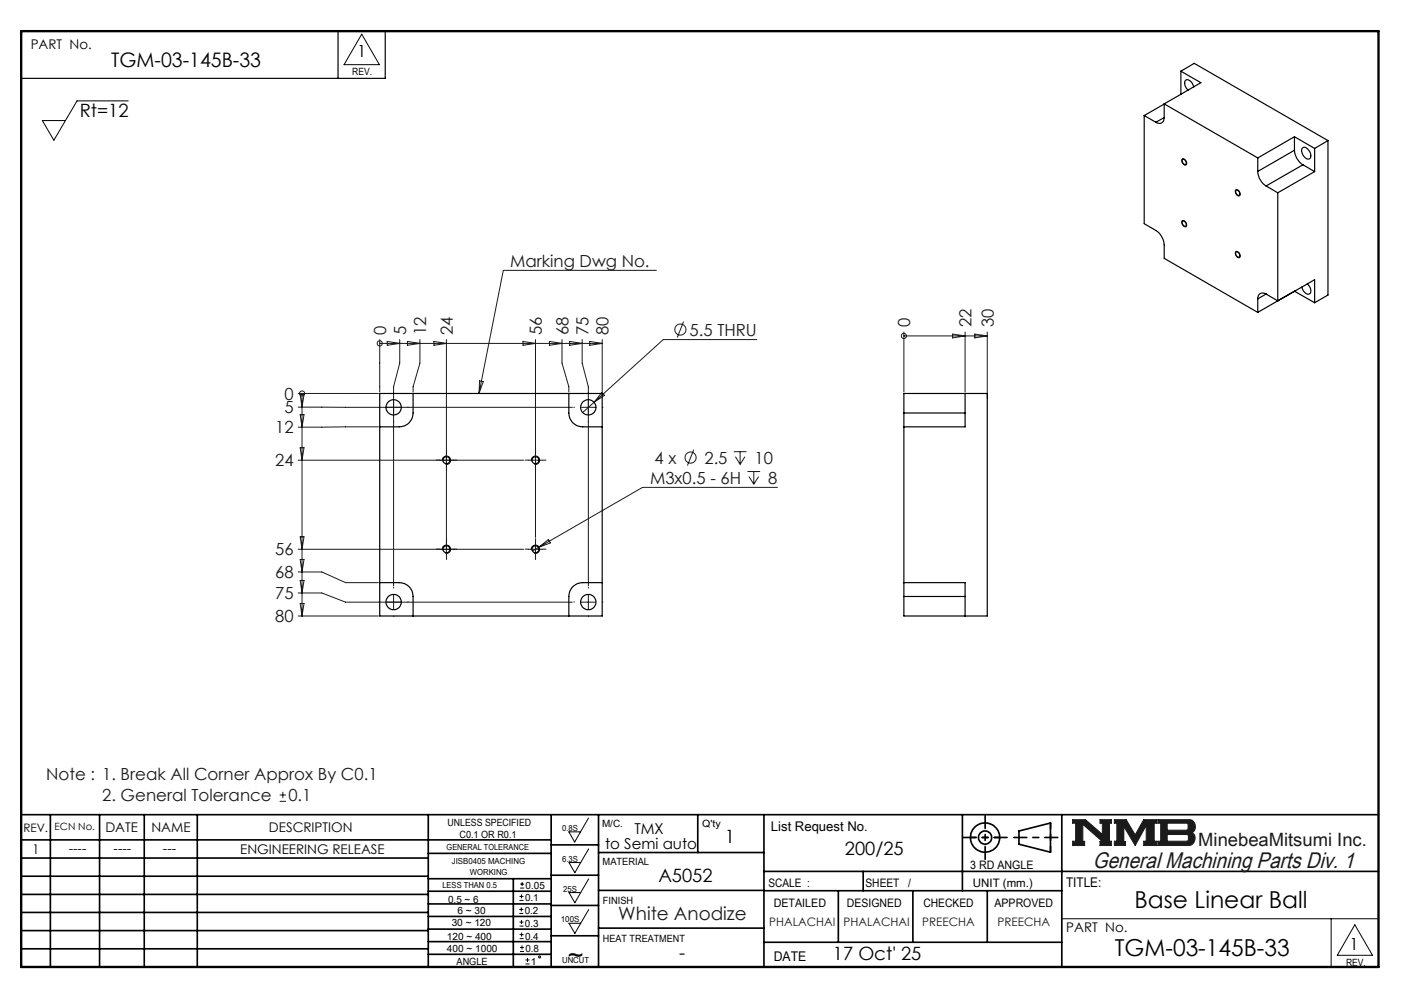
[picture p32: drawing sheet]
<svg xmlns="http://www.w3.org/2000/svg" width="297mm" height="210mm" viewBox="0 0 297 210" stroke-linecap="round" stroke-linejoin="round" font-family="sans-serif">
<defs><g id="words">
<g font-size="4.9">
<text x="240" y="192">Base Linear Ball</text>
<text x="120.1" y="203.7">~</text>
<text x="235.8" y="202.1">TGM-03-145B-33</text>
</g>
<text font-size="4.7" fill="#191924" x="231.2" y="183.6">General Machining Parts Div. 1</text>
<text font-size="4.2" x="23.5" y="14.3">TGM-03-145B-33</text>
<g font-size="3.9">
<text x="16.9" y="24.6">Rt=12</text>
<text x="153.3" y="178.4">1</text>
<text x="178.7" y="180.8">200/25</text>
<text x="139.3" y="186.6">A5052</text>
<text x="143.7" y="202.9">-</text>
<text x="176.2" y="203.1">17 Oct' 25</text>
</g>
<g font-size="3.9" fill="#191924">
<text x="253.5" y="178.9">MinebeaMitsumi Inc.</text>
<text x="130.8" y="194.7">White Anodize</text>
</g>
<g font-size="3.5">
<text x="75.6" y="12.1">1</text>
<text x="285.5" y="200.9">1</text>
</g>
<g font-size="3.5" fill="#191924">
<text x="107.9" y="56.4">Marking Dwg No.</text>
<text x="81.7" y="70.8" transform="rotate(-90 81.7 70.8)">0</text>
<text x="85.9" y="70.8" transform="rotate(-90 85.9 70.8)">5</text>
<text x="90.2" y="70.8" transform="rotate(-90 90.2 70.8)">12</text>
<text x="95.8" y="70.8" transform="rotate(-90 95.8 70.8)">24</text>
<text x="114.6" y="70.8" transform="rotate(-90 114.6 70.8)">56</text>
<text x="120.3" y="70.8" transform="rotate(-90 120.3 70.8)">68</text>
<text x="124.5" y="70.8" transform="rotate(-90 124.5 70.8)">75</text>
<text x="128.7" y="70.8" transform="rotate(-90 128.7 70.8)">80</text>
<text x="145.9" y="71">5.5 THRU</text>
<text x="192.6" y="69.2" transform="rotate(-90 192.6 69.2)">0</text>
<text x="205.5" y="69.2" transform="rotate(-90 205.5 69.2)">22</text>
<text x="210.2" y="69.2" transform="rotate(-90 210.2 69.2)">30</text>
<text x="60.2" y="84.5">0</text>
<text x="60.2" y="87.4">5</text>
<text x="58.2" y="91.7">12</text>
<text x="58.2" y="98.6">24</text>
<text x="138.4" y="98.1">4 x</text>
<text x="149" y="98.1">2.5</text>
<text x="159.6" y="98.1">10</text>
<text x="137.5" y="102.3">M3x0.5 - 6H</text>
<text x="162.5" y="102.3">8</text>
<text x="58.2" y="117.5">56</text>
<text x="58.2" y="122.3">68</text>
<text x="58.2" y="126.7">75</text>
<text x="58.2" y="131.6">80</text>
<text x="9.8" y="164.9">Note : 1. Break All Corner Approx By C0.1</text>
<text x="21.6" y="169.4">2. General Tolerance</text>
<text x="61" y="169.4">0.1</text>
</g>
<g font-size="3.2">
<text x="128" y="179.5">to Semi auto</text>
<text x="134.2" y="176.3">TMX</text>
</g>
<g font-size="2.8">
<text x="6.5" y="10.4">PART No.</text>
<text x="22.3" y="175.9">DATE</text>
<text x="32" y="175.9">NAME</text>
<text x="56.9" y="175.9">DESCRIPTION</text>
<text x="163.1" y="175.7">List Request No.</text>
<text x="6.8" y="180.6">1</text>
<text x="14.5" y="180.3">----</text>
<text x="24" y="180.3">----</text>
<text x="34.5" y="180.3">---</text>
<text x="50.8" y="180.7">ENGINEERING RELEASE</text>
<text x="225.5" y="187.6">TITLE:</text>
<text x="225.6" y="197.2">PART No.</text>
<text x="163.7" y="203.2">DATE</text>
</g>
<g font-size="2.5">
<text x="4.9" y="175.9">REV.</text>
<text x="205.2" y="183.8">3 RD ANGLE</text>
<text x="162.5" y="187.5">SCALE :</text>
<text x="163.7" y="191.7">DETAILED</text>
<text x="179.2" y="191.9">DESIGNED</text>
<text x="183.1" y="187.5">SHEET</text>
<text x="192.1" y="187.5">/</text>
<text x="195.3" y="191.9">CHECKED</text>
<text x="205.8" y="187.5">UNIT (mm.)</text>
<text x="210.4" y="191.9">APPROVED</text>
</g>
<g font-size="2.5" fill="#191924">
<text x="162.7" y="195.9">PHALACHAI PHALACHAI</text>
<text x="195.1" y="195.9">PREECHA</text>
<text x="211" y="195.9">PREECHA</text>
</g>
<g font-size="2.1">
<text x="74.5" y="16">REV.</text>
<text x="11.6" y="175.6">ECN No.</text>
<text x="94.7" y="174.7">UNLESS SPECIFIED</text>
<text x="97.2" y="177.3">C0.1 OR R0.1</text>
<text x="127.3" y="174.9">M/C.</text>
<text x="148.6" y="175">Q'ty</text>
<text x="127.5" y="183">MATERIAL</text>
<text x="94.8" y="191">0.5 ~ 6</text>
<text x="111.1" y="190.6">0.1</text>
<text x="111.2" y="188">0.05</text>
<text x="127.6" y="191.1">FINISH</text>
<text x="95.6" y="195.9">30 ~ 120</text>
<text x="96.8" y="193.3">6 ~ 30</text>
<text x="111" y="193.4">0.2</text>
<text x="111.1" y="196.1">0.3</text>
<text x="94.5" y="198.8">120 ~ 400</text>
<text x="94.5" y="201.3">400 ~ 1000</text>
<text x="111.1" y="198.7">0.4</text>
<text x="111.2" y="201.4">0.8</text>
<text x="127.6" y="199.2">HEAT TREATMENT</text>
<text x="96.6" y="204.1">ANGLE</text>
<text x="112.3" y="204.1">1</text>
<text x="284.7" y="204.3">REV.</text>
</g>
<g font-size="1.8">
<text x="94.5" y="179.8">GENERAL TOLERANCE</text>
<text x="118.9" y="175.7">0.8S</text>
<text x="95.6" y="182.8">JISB0405 MACHING</text>
<text x="99.4" y="185.1">WORKING</text>
<text x="118.9" y="182.2">6.3S</text>
<text x="93.6" y="187.8">LESS THAN 0.5</text>
<text x="119.1" y="188.6">25S</text>
<text x="118.6" y="195.1">100S</text>
<text x="118.9" y="203.6">UNCUT</text>
</g>
</g></defs>
<g fill="none" stroke="#000" stroke-width=".35">
<path d="M4.5 172.3h287.1M4.5 177.6h112.1M10.7 172.3v32.2M21.1 172.3v32.2M30.5 172.3v32.2M41.7 172.3v32.2M90.6 172.3v32.2M116.6 172.3v32.2M116.6 178.7h10M126.6 172.3v32.2M147.6 172.3v8M161.6 172.3v32.2"/>
<path d="M203.6 172.3v16.1M215.5 175.7l6.7-1.6v6.1l-6.7-1.7zM224.6 172.3v32.2M4.5 185.3h86.1M4.5 181.5h86.1M4.5 189.2h86.1M4.5 193h86.1M4.5 196.8h86.1M90.6 199.1h26M90.6 193.8h26M90.6 188.5h26M90.6 191.2h26"/>
<path d="M90.6 180.5h26M90.6 185.8h26M90.6 196.5h26M108.6 185.8v18.5M116.6 185.1h10M116.6 191.5h10M116.6 197.9h10M126.6 196.3h35M126.6 188.3h35M126.6 180.3h35M161.6 184.3h130M161.6 199.3h63"/>
<path d="M161.6 188.4h63M177.3 188.4v10.9M182.6 184.3v4.1M193.1 188.4v10.9M208.8 188.4v10.9M4.5 200.7h86.1M90.6 201.8h26"/>
<circle cx="208.4" cy="177.1" r="3.1"/>
<circle cx="208.4" cy="177.1" r="1.4"/>
</g>
<path d="M226.9 173.3h2.7l3.6 3.2v-2.4h-.5v-.8h2.4v.8h-.4v3.8h.4v.9h-2.4v-.9h.5l-4.1-3.6v3.6h.3v.9h-2.5v-.9h.6v-3.8h-.6zM235.7 173.3h2.5l1.9 3.3 1.8-3.3h2.8v.8h-.5v3.8h.5v.9h-2.8v-.9h.6v-3.3l-2.4 4.2-2.4-4v3.2h.4v.8h-2.4v-.9h.6v-3.8h-.6zM244.9 173.3h6.6a1.48 1.48 0 0 1 1.3 1.2 1.48 1.48 0 0 1-.7 1.6 1.48 1.48 0 0 1 .7 1.6 1.48 1.48 0 0 1-1.4 1.1h-6.5v-.9h.6v-3.8h-.6zM246.9 174.1h4.1l.3 .2v1l-.3 .3h-4.1zM246.9 176.5h4.2l.3 .3v.8l-.4 .3h-4.1z" fill="none" stroke="#191924" stroke-width=".21"/>
<path d="M76.5 7.2l3.8 6.5h-7.5zM120.3 175.9h2.5l-1.2 2.2zM124.5 173l-1.7 2.9M124.5 179.5l-1.7 2.9M120.4 182.4h2.4l-1.2 2.2zM120.4 188.8h2.4l-1.2 2.1zM120.4 195.3h2.4l-1.2 2.1zM124.5 185.9l-1.7 2.9M124.5 192.4l-1.7 2.9M224.6 194.3h67M281.6 194.3v10.2M286.6 195.6l3.7 6.4h-7.4z" fill="none" stroke="#000" stroke-width=".21"/>
<path d="M4.5 6.6h287.1" fill="none" stroke="#000" stroke-width=".21" stroke-dasharray="6.3 1.3 1.3 1.3" stroke-dashoffset="1.9"/>
<path d="M71.5 6.6v10M81.5 6.6v10h-77" fill="none" stroke="#000" stroke-width=".25"/>
<path d="M205.3 177.1h6.2M222.2 174v6.2" fill="none" stroke="#000" stroke-width=".35" stroke-dasharray="15.2 1.3 1.3 1.3" stroke-dashoffset="14.1"/>
<path d="M203.8 177.1h9.2M208.4 172.5v9.2M214.5 177.1h9.3" fill="none" stroke="#000" stroke-width=".35" stroke-dasharray="15.2 1.3 1.3 1.3" stroke-dashoffset="12.5"/>
<path d="M4.5 6.6h287.1v197.9h-287.1z" fill="none" stroke="#000" stroke-width=".5"/>
<path d="M226.9 173.3v.8h.6v3.8h-.6v.9h2.5v-.9h-.3v-3.6l4.1 3.6h-.5v.9h2.4v-.9h-.4v-3.8h.4v-.8h-2.4v.8h.5v2.4l-3.6-3.2zM235.7 173.3v.8h.6v3.8h-.6v.9h2.4v-.8h-.4v-3.2l2.4 4 2.4-4.2v3.3h-.6v.9h2.8v-.9h-.5v-3.8h.5v-.8h-2.8l-1.8 3.3-1.9-3.3zM246.9 176.5h4.2l.3 .2v1l-.3 .2h-4.2zM244.9 173.3v.8h.6v3.8h-.6v.9h6.9l.7-.5 .3-.9-.1-.7-.6-.6a1.48 1.48 0 0 0 .7-1.6 1.48 1.48 0 0 0-1.3-1.2zM246.9 174.1h4.1l.3 .2v1.1l-.2 .2h-4.2z" fill-rule="evenodd" fill="#191924"/>
<g fill="none" stroke="#191924" stroke-width=".21">
<path d="M138.9 57.2h-32.4l-5.2 26M80.3 72.6h.1M80.3 71.8v11.1M80.3 72.6h47.1M81.9 72.2l2.7 .4-2.7 .4zM84.6 71.8v5l-1.3 5v42.1M86.2 72.2l2.6 .4-2.6 .4zM88.8 71.8v5l-1.4 5v1.1M91.8 72.2l2.6 .4-2.6 .4zM94.4 71.8v45.8M110.6 72.2l2.7 .4-2.7 .4zM113.3 71.8v41.9"/>
<path d="M116.2 72.2l2.7 .4-2.7 .4zM118.9 71.8v5l1.4 5v1.1M120.5 72.2l2.7 .4-2.7 .4zM123.2 71.8v5l1.3 5v42.1M124.7 72.2l2.7 .4-2.7 .4zM127.4 71.8v11.1M144.6 68l-1.3 3.4M160.1 71.8h-19.8l-14.6 13.3M191.2 71h.1M191.2 70.2v12.7M191.2 71h17.6M201.5 70.7l2.7 .3-2.7 .5z"/>
<path d="M204.2 70.2v12.7M206.2 70.7l2.6 .3-2.6 .5zM208.8 70.2v14M63.1 83.2h16.9M63.1 86.1h58M63.1 97.3h47.7M63.5 83.5h.8l-.4 2.6zM63.5 87.7h.8l-.4 2.6zM63.5 94.7h.8l-.4 2.6zM63.9 83.2v47.1M63.9 83.2h.1M80 90.3h-16.9"/>
<path d="M101.5 80.5l.7 .2-.9 2.5zM111.8 97.3h2.9M123 86.1h2.9M125.7 85.1l-2.4 2.1M127.3 83l.6 .6-2.2 1.5zM146.8 95.1l-1.4 3.4M155.2 95.5h2.7M155.6 96.6l1 1.6M156.6 95.5v2.7M157.6 96.6l-1 1.6M158.1 99.7h2.7M159.5 99.7v2.7"/>
<path d="M63.1 116.2h47.7M63.5 118.3h.8l-.4 2.7zM63.5 113.5h.8l-.4 2.7zM111.8 116.2h2.9M113.3 114.7v2.9M113.9 115.8l-1.3 .7M113.9 115.8l2.1-1.7 .4 .7zM158.4 100.8l1.1 1.6M160.5 100.8l-1 1.6M164.5 103.1h-28.6l-22 12.7M63.1 121h5l5 2.2h6.9M63.1 125.4h5l5 1.9h48"/>
<path d="M63.1 130.3h16.9M63.5 122.8h.8l-.4 2.6zM63.5 127.6h.8l-.4 2.7zM83.3 125.9v2.9M123 127.3h2.9M124.5 125.9v2.9M59.2 169.5h1.3M59.2 168.1h1.3M59.8 167.5v1.3"/>
<circle cx="80.3" cy="72.6" r=".54"/>
<circle cx="143.9" cy="69.7" r="1.18"/>
<circle cx="191.2" cy="71.1" r=".54"/>
<circle cx="63.9" cy="83.2" r=".55"/>
<circle cx="146.1" cy="96.8" r="1.18"/>
</g>
<g fill="none" stroke="#000" stroke-width=".21">
<path d="M27.1 21.3h-10.8l-4.9 8.4-2.4-4.2h4.9M250.1 33.6a.8 .8 0 0 1 .8 .4 .8 .8 0 0 1-.1 .9 .94 .94 0 0 1-.7-1.3zM250.1 46.7a.8 .8 0 0 1 .8 .4 .8 .8 0 0 1-.1 .9 .94 .94 0 0 1-.7-1.3zM261.4 53.3a.75 .75 0 0 1 .8 .3 .75 .75 0 0 1-.1 .9 .96 .96 0 0 1-.7-1.2zM261.4 40.1a.8 .8 0 0 1 .8 .5 .8 .8 0 0 1-.1 .8 .94 .94 0 0 1-.7-1.3zM93.6 97.6a.89 .89 0 0 1 .7-1.2 .89 .89 0 0 1 1 1 .89 .89 0 0 1-1.1 .8M112.4 97.6a.88 .88 0 0 1 .8-1.1 .88 .88 0 0 1 .9 .9 .88 .88 0 0 1-1.1 .8M93.6 116.4a.88 .88 0 0 1 .8-1.1 .88 .88 0 0 1 .9 .9 .88 .88 0 0 1-1.1 .8M112.4 116.4a.88 .88 0 0 1 .8-1.1 .88 .88 0 0 1 1 1 .88 .88 0 0 1-1.2 .7M109.9 193.2h.8M109.9 192.3h.8M109.9 195.9h.8"/>
<path d="M109.9 195h.8M109.9 190.4h.8M109.9 189.6h.8M109.9 198.5h.9M109.9 197.7h.9M110 187.8h.9M110 187h.9M110.3 191.9v.8M110.3 189.2v.8M110.3 194.6v.8M110.3 197.2v.9M110.4 199.9v.9"/>
<path d="M110.5 186.5v.9M110 201.2h.8M110 200.4h.8M111.2 203.9h.8M111.2 203h.8M111.6 202.6v.8"/>
<circle cx="114.1" cy="202.4" r=".21"/>
</g>
<g fill="none" stroke="#191924" stroke-width=".21" stroke-dasharray="15.2 1.3 1.3 1.3">
<path d="M80.3 86.1h-.1M83.3 83.2v-.2M83.3 89.1v.1M86.2 86.1h.2M93 97.3h-.7M94.5 95.8v-.7M94.5 98.8v.7M95.9 97.3h.8M111.8 97.3h-.7M113.3 95.8v-.7M113.3 98.8v.7M114.8 97.3h.7"/>
<path d="M121.5 86.1h-.1M124.5 83.2v-.2M124.5 89.1v.1M127.4 86.1h.2M93 116.1h-.7M94.5 114.7v-.8M94.5 117.6v.7M95.9 116.1h.8M111.8 116.1h-.7M113.3 114.7v-.8M113.3 117.6v.7M114.8 116.1h.7"/>
<path d="M80.3 127.3h-.1M83.3 124.4v-.2M83.3 130.3v.1M86.2 127.3h.2M121.5 127.3h-.1M124.5 124.4v-.2M124.5 130.3v.1M127.4 127.3h.2"/>
</g>
<g fill="none" stroke="#000" stroke-width=".25">
<path d="M249.8 15.1l4.2 2.4-7.7 4.5M249.8 15.1l2.8-1.7 28.3 16.3M249.8 15.1v4.9M252.5 18.4a1.61 1.61 0 0 0-1.6-1.5 1.49 1.49 0 0 0 .4 2.2M242 24.4v22.9l2.5 1.4a3.9 3.9 0 0 1 1.8 3.1v2.8l19.8 11.5M242 24.4l2.5 1.5M246.3 24.9a1.07 1.07 0 0 1-.6 1.1 1.07 1.07 0 0 1-1.2-.1M246.3 22v2.9M246.3 22l19.8 11.4M246.3 22l-4.3 2.4M246.3 24.9l-1.8 1M250.1 33.8a.63 .63 0 0 1 .7 .3 .63 .63 0 0 1-.1 .7 .82 .82 0 0 1-.6-1z"/>
<path d="M266.1 36.3a3.9 3.9 0 0 0 1.7 3M266.1 33.4v2.9M267.8 39.3l2.5 1.5M273.8 31.8a3.9 3.9 0 0 0 1.8 3M273.8 28.9l4.3 2.5M273.8 28.9l-7.7 4.5M273.8 28.9v2.9M273.8 31.8l-7.7 4.5M275.6 31.2a1.48 1.48 0 0 1 1.7 1.6 .7 .7 0 0 1-.4 .8 .7 .7 0 0 1-.9-.3 1.63 1.63 0 0 1-.4-2.1zM275.6 34.8l-7.8 4.5M275.6 34.8l2.5 1.5M278.1 36.3l-7.8 4.5"/>
<path d="M278.1 31.4v4.9M280.9 29.7l-2.8 1.7M280.9 29.7v32.7l-2.8 1.6M250.1 46.8a.61 .61 0 0 1 .7 .3 .61 .61 0 0 1-.1 .8 .81 .81 0 0 1-.6-1.1zM261.4 40.3a.63 .63 0 0 1 .7 .3 .63 .63 0 0 1-.1 .7 .82 .82 0 0 1-.6-1zM261.5 53.3a.65 .65 0 0 1 .7 .4 .65 .65 0 0 1-.2 .7 .75 .75 0 0 1-.5-1.1zM270.3 40.8v22.8l-2.5-1.4M266.1 63.2v2.9M267.8 62.2a1.09 1.09 0 0 0-1.2-.1 1.09 1.09 0 0 0-.5 1.1M267.8 62.2l-1.7 1M273.8 61.6h.1M273.8 61.6l4.3 2.4"/>
<path d="M276.5 60a1.58 1.58 0 0 1 .6 2.1 1.44 1.44 0 0 1-1.7-1.4M278.1 64v-4.8l-12 6.9M80.3 83.2h47.1v47.1h-47.1zM87.4 83.2v4.1a2.89 2.89 0 0 1-2.9 3h-4.2M120.3 83.2v4.1a2.89 2.89 0 0 0 3 3h4.1M191.2 87.3v3M191.2 87.3v-4.1h17.6v47.1h-17.6v-4.2M191.2 90.3v32.9M191.2 87.3h13M204.2 83.2v7.1h-13M80.3 123.2h4.2a2.89 2.89 0 0 1 2.9 2.9v4.2M127.4 123.2h-4.1a2.89 2.89 0 0 0-3 2.9v4.2"/>
<path d="M191.2 123.2v2.9M191.2 123.2h13v7.1M191.2 126.1h13"/>
<circle cx="83.3" cy="86.2" r="1.6"/>
<circle cx="94.4" cy="97.3" r=".73"/>
<circle cx="113.3" cy="97.3" r=".74"/>
<circle cx="124.4" cy="86.2" r="1.6"/>
<circle cx="94.4" cy="116.2" r=".73"/>
<circle cx="113.3" cy="116.2" r=".74"/>
<circle cx="83.3" cy="127.3" r="1.62"/>
<circle cx="124.5" cy="127.3" r="1.62"/>
</g>
<use href="#words"/>
</svg>
